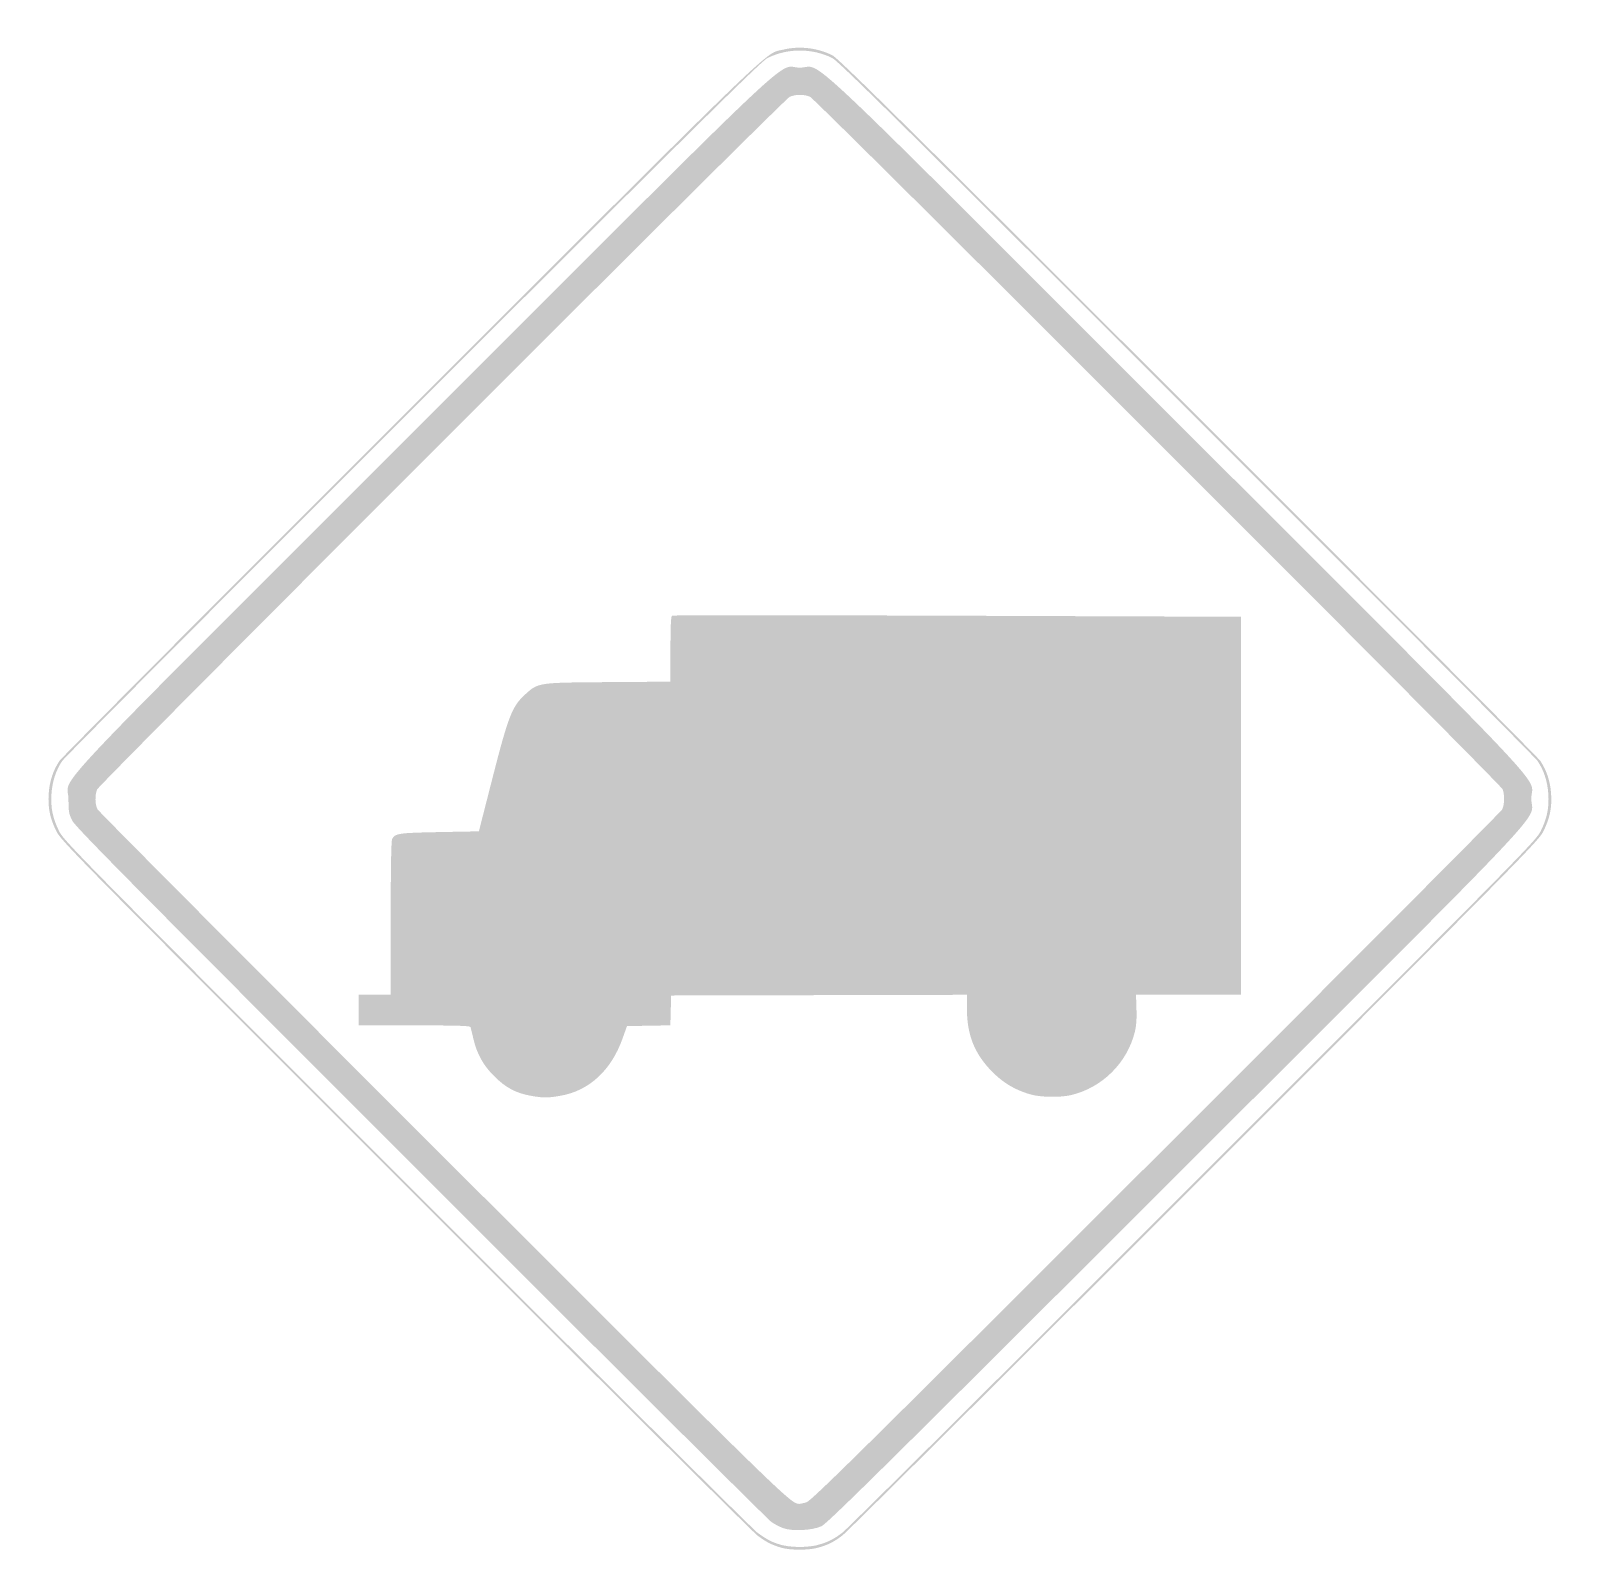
# Model space of a CAD drawing. Header units: inches. Extents: x -21.7 to 21.7, y -21.2 to 21.7.
import ezdxf

# ---------------------------------------------------------------- set-up
doc = ezdxf.new("R2010")
doc.units = ezdxf.units.IN
doc.header["$MEASUREMENT"] = 0

msp = doc.modelspace()

# ---------------------------------------------------------------- hatches: boundary and pattern name
h = msp.add_hatch(color=7)
edge = h.paths.add_edge_path()
edge.add_spline(control_points=[(-0.471, -20.6), (-0.568, -20.565), (-0.719, -20.486), (-0.805, -20.426), (-0.892, -20.365), (-5.341, -15.934), (-10.691, -10.58), (-18.701, -2.565), (-20.44, -0.806), (-20.532, -0.629), (-20.633, -0.434), (-20.644, -0.374), (-20.644, -0.02), (-20.644, 0.694), (-21.709, -0.44), (-10.635, 10.635), (0.417, 21.686), (-0.691, 20.644), (0, 20.644), (0.691, 20.644), (-0.417, 21.686), (10.635, 10.635), (21.687, -0.418), (20.644, 0.691), (20.644, -0.001), (20.644, -0.697), (21.679, 0.402), (10.598, -10.67), (2.486, -18.776), (0.772, -20.471), (0.609, -20.546), (0.349, -20.667), (-0.21, -20.695), (-0.471, -20.6)], knot_values=[0, 0, 0, 0, 1, 1, 1, 2, 2, 2, 3, 3, 3, 4, 4, 4, 5, 5, 5, 6, 6, 6, 7, 7, 7, 8, 8, 8, 9, 9, 9, 10, 10, 10, 11, 11, 11, 11], degree=3, periodic=0)
edge = h.paths.add_edge_path(flags=0)
edge.add_spline(control_points=[(0.177, -19.874), (0.314, -19.838), (1.566, -18.6), (10.049, -10.122), (15.393, -4.782), (19.79, -0.365), (19.821, -0.306), (19.887, -0.182), (19.895, 0.105), (19.836, 0.263), (19.784, 0.404), (0.457, 19.739), (0.289, 19.819), (0.13, 19.894), (-0.13, 19.894), (-0.289, 19.819), (-0.464, 19.735), (-19.784, 0.403), (-19.839, 0.255), (-19.902, 0.089), (-19.895, -0.168), (-19.824, -0.3), (-19.792, -0.362), (-15.401, -4.775), (-10.067, -10.108), (-0.344, -19.828), (-0.265, -19.906), (-0.02, -19.915), (0.002, -19.916), (0.09, -19.897), (0.177, -19.874)], knot_values=[0, 0, 0, 0, 1, 1, 1, 2, 2, 2, 3, 3, 3, 4, 4, 4, 5, 5, 5, 6, 6, 6, 7, 7, 7, 8, 8, 8, 9, 9, 9, 10, 10, 10, 10], degree=3, periodic=0)
h = msp.add_hatch(color=7)
edge = h.paths.add_edge_path()
edge.add_spline(control_points=[(-0.511, -21.157), (-0.791, -21.077), (-0.951, -20.995), (-1.201, -20.806), (-1.329, -20.708), (-5.802, -16.257), (-11.142, -10.913), (-20.492, -1.556), (-20.855, -1.188), (-20.989, -0.914), (-21.169, -0.548), (-21.228, -0.256), (-21.203, 0.137), (-21.18, 0.485), (-21.077, 0.8), (-20.9, 1.065), (-20.836, 1.16), (-16.36, 5.66), (-10.952, 11.065), (-0.384, 21.627), (-1.01, 21.025), (-0.462, 21.154), (-0.005, 21.262), (0.49, 21.204), (0.914, 20.994), (1.082, 20.91), (2.905, 19.108), (10.952, 11.065), (16.36, 5.66), (20.836, 1.16), (20.9, 1.065), (21.077, 0.8), (21.18, 0.485), (21.203, 0.137), (21.228, -0.256), (21.169, -0.548), (20.989, -0.914), (20.855, -1.188), (20.491, -1.557), (11.142, -10.914), (5.802, -16.257), (1.329, -20.708), (1.201, -20.806), (0.947, -20.998), (0.793, -21.075), (0.491, -21.158), (0.247, -21.225), (-0.275, -21.225), (-0.511, -21.157)], knot_values=[0, 0, 0, 0, 1, 1, 1, 2, 2, 2, 3, 3, 3, 4, 4, 4, 5, 5, 5, 6, 6, 6, 7, 7, 7, 8, 8, 8, 9, 9, 9, 10, 10, 10, 11, 11, 11, 12, 12, 12, 13, 13, 13, 14, 14, 14, 15, 15, 15, 16, 16, 16, 16], degree=3, periodic=0)
edge = h.paths.add_edge_path(flags=0)
edge.add_spline(control_points=[(0.491, -21.079), (0.793, -20.996), (0.947, -20.92), (1.201, -20.727), (1.329, -20.63), (5.785, -16.196), (11.102, -10.874), (20.413, -1.556), (20.776, -1.188), (20.911, -0.914), (21.09, -0.548), (21.15, -0.256), (21.124, 0.137), (21.101, 0.485), (20.999, 0.8), (20.821, 1.065), (20.758, 1.16), (16.299, 5.642), (10.913, 11.025), (2.898, 19.036), (1.082, 20.832), (0.914, 20.915), (0.345, 21.198), (-0.345, 21.198), (-0.914, 20.915), (-1.082, 20.832), (-2.898, 19.036), (-10.913, 11.025), (-16.299, 5.642), (-20.758, 1.16), (-20.821, 1.065), (-20.999, 0.8), (-21.101, 0.485), (-21.124, 0.137), (-21.15, -0.256), (-21.09, -0.548), (-20.911, -0.914), (-20.776, -1.188), (-20.415, -1.555), (-11.103, -10.874), (-5.785, -16.196), (-1.329, -20.63), (-1.201, -20.727), (-0.813, -21.021), (-0.5, -21.128), (-0.02, -21.132), (0.153, -21.133), (0.383, -21.109), (0.491, -21.079)], knot_values=[0, 0, 0, 0, 1, 1, 1, 2, 2, 2, 3, 3, 3, 4, 4, 4, 5, 5, 5, 6, 6, 6, 7, 7, 7, 8, 8, 8, 9, 9, 9, 10, 10, 10, 11, 11, 11, 12, 12, 12, 13, 13, 13, 14, 14, 14, 15, 15, 15, 16, 16, 16, 16], degree=3, periodic=0)
h = msp.add_hatch(color=7)
edge = h.paths.add_edge_path()
edge.add_spline(control_points=[(-7.603, -8.389), (-8.021, -8.313), (-8.306, -8.16), (-8.626, -7.84), (-8.94, -7.527), (-9.113, -7.214), (-9.217, -6.776), (-9.253, -6.625), (-9.288, -6.479), (-9.295, -6.452), (-9.305, -6.414), (-9.655, -6.403), (-10.88, -6.403)], knot_values=[0, 0, 0, 0, 1, 1, 1, 2, 2, 2, 3, 3, 3, 4, 4, 4, 4], degree=3, periodic=0)
edge.add_line((-10.88, -6.403), (-12.453, -6.403))
edge.add_line((-12.453, -6.403), (-12.453, -5.971))
edge.add_line((-12.453, -5.971), (-12.453, -5.539))
edge.add_line((-12.453, -5.539), (-12.001, -5.539))
edge.add_line((-12.001, -5.539), (-11.549, -5.539))
edge.add_line((-11.549, -5.539), (-11.549, -3.376))
edge.add_spline(control_points=[(-11.549, -3.376), (-11.549, -1.977), (-11.535, -1.186), (-11.509, -1.138), (-11.424, -0.979), (-11.333, -0.966), (-10.177, -0.944)], knot_values=[0, 0, 0, 0, 1, 1, 1, 2, 2, 2, 2], degree=3, periodic=0)
edge.add_line((-10.177, -0.944), (-9.061, -0.923))
edge.add_line((-9.061, -0.923), (-8.676, 0.584))
edge.add_spline(control_points=[(-8.676, 0.584), (-8.232, 2.324), (-8.121, 2.608), (-7.767, 2.931), (-7.381, 3.282), (-7.42, 3.276), (-5.411, 3.291)], knot_values=[0, 0, 0, 0, 1, 1, 1, 2, 2, 2, 2], degree=3, periodic=0)
edge.add_line((-5.411, 3.291), (-3.653, 3.304))
edge.add_line((-3.653, 3.304), (-3.653, 4.223))
edge.add_spline(control_points=[(-3.653, 4.223), (-3.653, 4.85), (-3.64, 5.15), (-3.61, 5.168), (-3.586, 5.183), (0.038, 5.182), (4.443, 5.166)], knot_values=[0, 0, 0, 0, 1, 1, 1, 2, 2, 2, 2], degree=3, periodic=0)
edge.add_line((4.443, 5.166), (12.453, 5.136))
edge.add_line((12.453, 5.136), (12.453, -0.201))
edge.add_line((12.453, -0.201), (12.453, -5.539))
edge.add_line((12.453, -5.539), (10.97, -5.539))
edge.add_line((10.97, -5.539), (9.487, -5.539))
edge.add_line((9.487, -5.539), (9.5, -5.947))
edge.add_spline(control_points=[(9.5, -5.947), (9.51, -6.232), (9.494, -6.429), (9.45, -6.602), (9.228, -7.471), (8.531, -8.159), (7.66, -8.37), (7.356, -8.444), (6.787, -8.434), (6.504, -8.351), (6.067, -8.223), (5.737, -8.025), (5.421, -7.705), (4.926, -7.201), (4.714, -6.669), (4.714, -5.925)], knot_values=[0, 0, 0, 0, 1, 1, 1, 2, 2, 2, 3, 3, 3, 4, 4, 4, 5, 5, 5, 5], degree=3, periodic=0)
edge.add_line((4.714, -5.925), (4.714, -5.539))
edge.add_line((4.714, -5.539), (0.54, -5.549))
edge.add_line((0.54, -5.549), (-3.634, -5.559))
edge.add_line((-3.634, -5.559), (-3.645, -5.98))
edge.add_line((-3.645, -5.98), (-3.656, -6.401))
edge.add_line((-3.656, -6.401), (-4.268, -6.412))
edge.add_line((-4.268, -6.412), (-4.88, -6.423))
edge.add_line((-4.88, -6.423), (-5.006, -6.776))
edge.add_spline(control_points=[(-5.006, -6.776), (-5.327, -7.674), (-5.945, -8.246), (-6.75, -8.389), (-7.113, -8.454), (-7.242, -8.454), (-7.603, -8.389)], knot_values=[0, 0, 0, 0, 1, 1, 1, 2, 2, 2, 2], degree=3, periodic=0)

doc.saveas('drawing.dxf')
